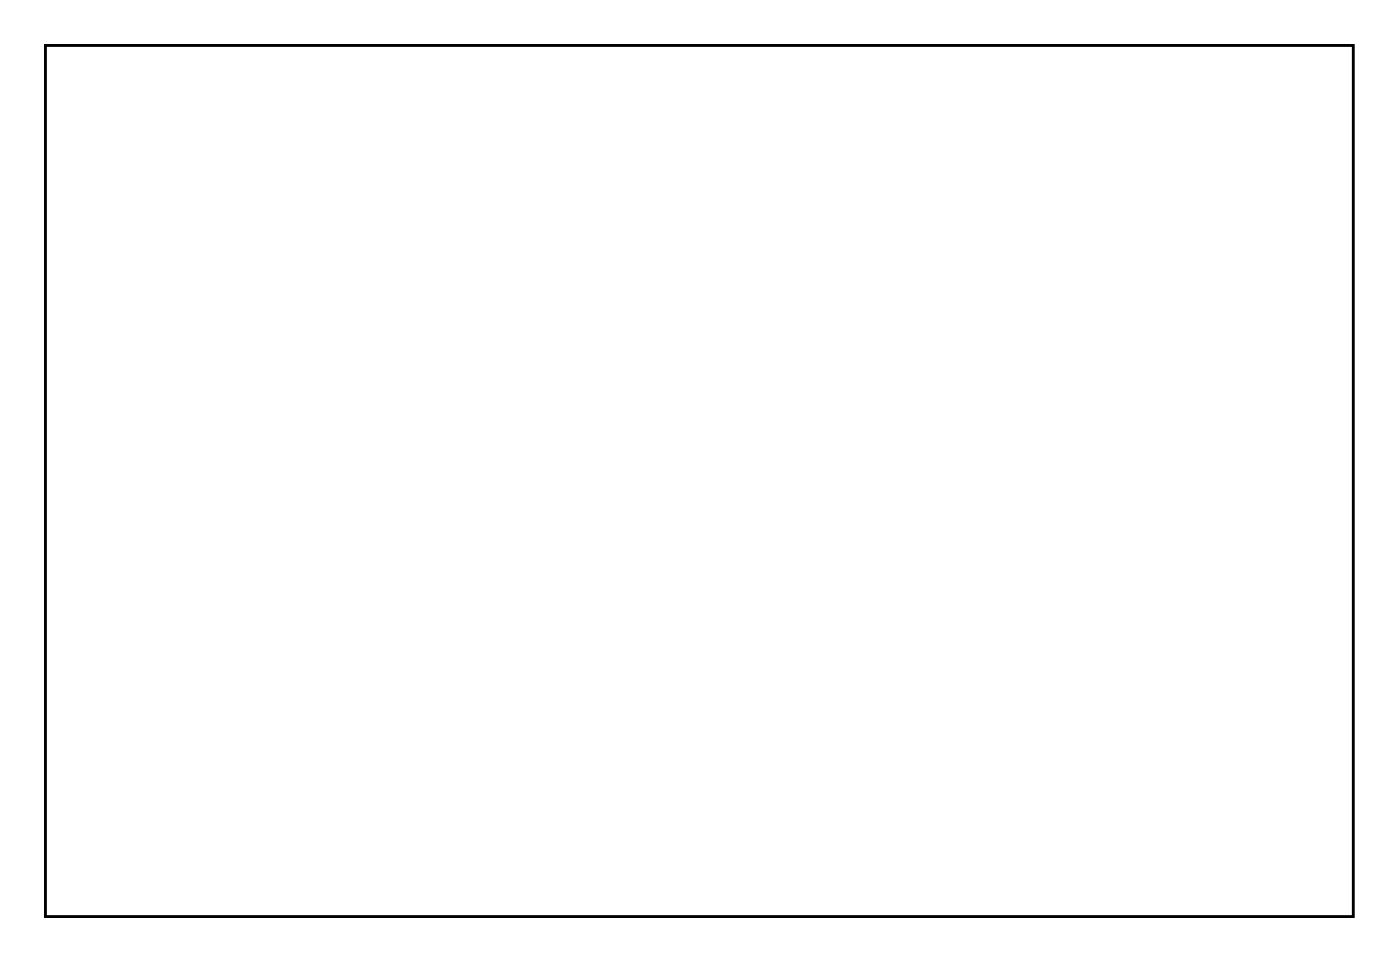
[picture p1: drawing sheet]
<svg xmlns="http://www.w3.org/2000/svg" width="112mm" height="77mm" viewBox="0 0 112 77" stroke-linecap="round" stroke-linejoin="round" font-family="sans-serif">
<path d="M3.6 3.6h104.8v69.8h-104.8z" fill="none" stroke="#000" stroke-width=".2"/>
<path d="M3.6 3.6v69.8h104.8v-69.8zM3.6 3.6h104.8v69.8h-104.8z" fill="#000"/>
<circle cx="92.3" cy="28.5" r=".35" fill="#fff"/>
<circle cx="92.3" cy="28.5" r=".35" fill="none" stroke="#fff" stroke-width=".55"/>
<circle cx="85.2" cy="30.3" r=".35" fill="#fff"/>
<circle cx="85.2" cy="30.3" r=".35" fill="none" stroke="#fff" stroke-width=".55"/>
<circle cx="47.3" cy="12" r=".35" fill="#fff"/>
<circle cx="47.3" cy="12" r=".35" fill="none" stroke="#fff" stroke-width=".55"/>
<circle cx="33.9" cy="26.1" r=".35" fill="#fff"/>
<circle cx="33.9" cy="26.1" r=".35" fill="none" stroke="#fff" stroke-width=".55"/>
<circle cx="25.9" cy="25.5" r=".35" fill="#fff"/>
<circle cx="25.9" cy="25.5" r=".35" fill="none" stroke="#fff" stroke-width=".55"/>
<circle cx="19.2" cy="24.2" r=".35" fill="#fff"/>
<circle cx="19.2" cy="24.2" r=".35" fill="none" stroke="#fff" stroke-width=".55"/>
<circle cx="37.5" cy="34.6" r=".35" fill="#fff"/>
<circle cx="37.5" cy="34.6" r=".35" fill="none" stroke="#fff" stroke-width=".55"/>
<circle cx="57" cy="33.4" r=".35" fill="#fff"/>
<circle cx="57" cy="33.4" r=".35" fill="none" stroke="#fff" stroke-width=".55"/>
<circle cx="29.6" cy="41.9" r=".35" fill="#fff"/>
<circle cx="29.6" cy="41.9" r=".35" fill="none" stroke="#fff" stroke-width=".55"/>
<circle cx="66.2" cy="27.9" r=".35" fill="#fff"/>
<circle cx="66.2" cy="27.9" r=".35" fill="none" stroke="#fff" stroke-width=".55"/>
<circle cx="79" cy="8.4" r=".35" fill="#fff"/>
<circle cx="79" cy="8.4" r=".35" fill="none" stroke="#fff" stroke-width=".55"/>
<circle cx="57.6" cy="40.7" r=".35" fill="#fff"/>
<circle cx="57.6" cy="40.7" r=".35" fill="none" stroke="#fff" stroke-width=".55"/>
<circle cx="25.9" cy="23" r=".35" fill="#fff"/>
<circle cx="25.9" cy="23" r=".35" fill="none" stroke="#fff" stroke-width=".55"/>
<circle cx="57" cy="52.3" r=".35" fill="#fff"/>
<circle cx="57" cy="52.3" r=".35" fill="none" stroke="#fff" stroke-width=".55"/>
<circle cx="55.8" cy="27.9" r=".35" fill="#fff"/>
<circle cx="55.8" cy="27.9" r=".35" fill="none" stroke="#fff" stroke-width=".55"/>
<circle cx="64.3" cy="27.9" r=".35" fill="#fff"/>
<circle cx="64.3" cy="27.9" r=".35" fill="none" stroke="#fff" stroke-width=".55"/>
<circle cx="32.6" cy="43.1" r=".35" fill="#fff"/>
<circle cx="32.6" cy="43.1" r=".35" fill="none" stroke="#fff" stroke-width=".55"/>
<circle cx="30.8" cy="39.5" r=".35" fill="#fff"/>
<circle cx="30.8" cy="39.5" r=".35" fill="none" stroke="#fff" stroke-width=".55"/>
<circle cx="20.4" cy="45.6" r=".35" fill="#fff"/>
<circle cx="20.4" cy="45.6" r=".35" fill="none" stroke="#fff" stroke-width=".55"/>
<circle cx="46.1" cy="9.6" r=".35" fill="#fff"/>
<circle cx="46.1" cy="9.6" r=".35" fill="none" stroke="#fff" stroke-width=".55"/>
<circle cx="50.3" cy="48" r=".35" fill="#fff"/>
<circle cx="50.3" cy="48" r=".35" fill="none" stroke="#fff" stroke-width=".55"/>
<circle cx="50.3" cy="53.5" r=".35" fill="#fff"/>
<circle cx="50.3" cy="53.5" r=".35" fill="none" stroke="#fff" stroke-width=".55"/>
<circle cx="58.2" cy="54.1" r=".35" fill="#fff"/>
<circle cx="58.2" cy="54.1" r=".35" fill="none" stroke="#fff" stroke-width=".55"/>
<circle cx="83.8" cy="13.9" r=".35" fill="#fff"/>
<circle cx="83.8" cy="13.9" r=".35" fill="none" stroke="#fff" stroke-width=".55"/>
<circle cx="59.5" cy="55.9" r=".35" fill="#fff"/>
<circle cx="59.5" cy="55.9" r=".35" fill="none" stroke="#fff" stroke-width=".55"/>
<circle cx="51.5" cy="55.9" r=".35" fill="#fff"/>
<circle cx="51.5" cy="55.9" r=".35" fill="none" stroke="#fff" stroke-width=".55"/>
<circle cx="52.1" cy="46.2" r=".35" fill="#fff"/>
<circle cx="52.1" cy="46.2" r=".35" fill="none" stroke="#fff" stroke-width=".55"/>
<circle cx="44.8" cy="43.7" r=".35" fill="#fff"/>
<circle cx="44.8" cy="43.7" r=".35" fill="none" stroke="#fff" stroke-width=".55"/>
<circle cx="50.9" cy="57.8" r=".35" fill="#fff"/>
<circle cx="50.9" cy="57.8" r=".35" fill="none" stroke="#fff" stroke-width=".55"/>
<circle cx="24.7" cy="43.7" r=".35" fill="#fff"/>
<circle cx="24.7" cy="43.7" r=".35" fill="none" stroke="#fff" stroke-width=".55"/>
<circle cx="19.8" cy="43.7" r=".35" fill="#fff"/>
<circle cx="19.8" cy="43.7" r=".35" fill="none" stroke="#fff" stroke-width=".55"/>
<circle cx="17.4" cy="54.1" r=".35" fill="#fff"/>
<circle cx="17.4" cy="54.1" r=".35" fill="none" stroke="#fff" stroke-width=".55"/>
<circle cx="30.8" cy="62.6" r=".35" fill="#fff"/>
<circle cx="30.8" cy="62.6" r=".35" fill="none" stroke="#fff" stroke-width=".55"/>
<circle cx="21.1" cy="9" r=".35" fill="#fff"/>
<circle cx="21.1" cy="9" r=".35" fill="none" stroke="#fff" stroke-width=".55"/>
<circle cx="91.8" cy="49.3" r=".7" fill="#fff"/>
<circle cx="91.8" cy="49.3" r=".7" fill="none" stroke="#fff" stroke-width=".76" stroke-linecap="butt"/>
<circle cx="15.9" cy="55.9" r=".7" fill="#fff"/>
<circle cx="15.9" cy="55.9" r=".7" fill="none" stroke="#fff" stroke-width=".76" stroke-linecap="butt"/>
<circle cx="89" cy="47.8" r=".7" fill="#fff"/>
<circle cx="89" cy="47.8" r=".7" fill="none" stroke="#fff" stroke-width=".76" stroke-linecap="butt"/>
<circle cx="15.9" cy="53.1" r=".7" fill="#fff"/>
<circle cx="15.9" cy="53.1" r=".7" fill="none" stroke="#fff" stroke-width=".76" stroke-linecap="butt"/>
<circle cx="30.8" cy="68.1" r=".71" fill="#fff"/>
<circle cx="30.8" cy="68.1" r=".71" fill="none" stroke="#fff" stroke-width=".69" stroke-linecap="butt"/>
<circle cx="71.5" cy="68.1" r=".71" fill="#fff"/>
<circle cx="71.5" cy="68.1" r=".71" fill="none" stroke="#fff" stroke-width=".69" stroke-linecap="butt"/>
<circle cx="28.3" cy="68.1" r=".71" fill="#fff"/>
<circle cx="28.3" cy="68.1" r=".71" fill="none" stroke="#fff" stroke-width=".69" stroke-linecap="butt"/>
<circle cx="25.7" cy="68.1" r=".71" fill="#fff"/>
<circle cx="25.7" cy="68.1" r=".71" fill="none" stroke="#fff" stroke-width=".69" stroke-linecap="butt"/>
<circle cx="23.2" cy="68.1" r=".71" fill="#fff"/>
<circle cx="23.2" cy="68.1" r=".71" fill="none" stroke="#fff" stroke-width=".69" stroke-linecap="butt"/>
<circle cx="20.7" cy="68.1" r=".71" fill="#fff"/>
<circle cx="20.7" cy="68.1" r=".71" fill="none" stroke="#fff" stroke-width=".69" stroke-linecap="butt"/>
<circle cx="13" cy="32.5" r=".71" fill="#fff"/>
<circle cx="13" cy="32.5" r=".71" fill="none" stroke="#fff" stroke-width=".69" stroke-linecap="butt"/>
<circle cx="18.1" cy="68.1" r=".71" fill="#fff"/>
<circle cx="18.1" cy="68.1" r=".71" fill="none" stroke="#fff" stroke-width=".69" stroke-linecap="butt"/>
<circle cx="15.6" cy="68.1" r=".71" fill="#fff"/>
<circle cx="15.6" cy="68.1" r=".71" fill="none" stroke="#fff" stroke-width=".69" stroke-linecap="butt"/>
<circle cx="70.4" cy="19.8" r=".71" fill="#fff"/>
<circle cx="70.4" cy="19.8" r=".71" fill="none" stroke="#fff" stroke-width=".69" stroke-linecap="butt"/>
<circle cx="56.2" cy="68.1" r=".71" fill="#fff"/>
<circle cx="56.2" cy="68.1" r=".71" fill="none" stroke="#fff" stroke-width=".69" stroke-linecap="butt"/>
<circle cx="53.7" cy="68.1" r=".71" fill="#fff"/>
<circle cx="53.7" cy="68.1" r=".71" fill="none" stroke="#fff" stroke-width=".69" stroke-linecap="butt"/>
<circle cx="51.1" cy="68.1" r=".71" fill="#fff"/>
<circle cx="51.1" cy="68.1" r=".71" fill="none" stroke="#fff" stroke-width=".69" stroke-linecap="butt"/>
<circle cx="48.6" cy="68.1" r=".71" fill="#fff"/>
<circle cx="48.6" cy="68.1" r=".71" fill="none" stroke="#fff" stroke-width=".69" stroke-linecap="butt"/>
<circle cx="13" cy="52.8" r=".71" fill="#fff"/>
<circle cx="13" cy="52.8" r=".71" fill="none" stroke="#fff" stroke-width=".69" stroke-linecap="butt"/>
<circle cx="46.1" cy="68.1" r=".71" fill="#fff"/>
<circle cx="46.1" cy="68.1" r=".71" fill="none" stroke="#fff" stroke-width=".69" stroke-linecap="butt"/>
<circle cx="43.5" cy="68.1" r=".71" fill="#fff"/>
<circle cx="43.5" cy="68.1" r=".71" fill="none" stroke="#fff" stroke-width=".69" stroke-linecap="butt"/>
<circle cx="41" cy="68.1" r=".71" fill="#fff"/>
<circle cx="41" cy="68.1" r=".71" fill="none" stroke="#fff" stroke-width=".69" stroke-linecap="butt"/>
<circle cx="38.4" cy="68.1" r=".71" fill="#fff"/>
<circle cx="38.4" cy="68.1" r=".71" fill="none" stroke="#fff" stroke-width=".69" stroke-linecap="butt"/>
<circle cx="51.1" cy="19.8" r=".71" fill="#fff"/>
<circle cx="51.1" cy="19.8" r=".71" fill="none" stroke="#fff" stroke-width=".69" stroke-linecap="butt"/>
<circle cx="13" cy="22.3" r=".71" fill="#fff"/>
<circle cx="13" cy="22.3" r=".71" fill="none" stroke="#fff" stroke-width=".69" stroke-linecap="butt"/>
<circle cx="13" cy="42.7" r=".71" fill="#fff"/>
<circle cx="13" cy="42.7" r=".71" fill="none" stroke="#fff" stroke-width=".69" stroke-linecap="butt"/>
<circle cx="13" cy="63" r=".71" fill="#fff"/>
<circle cx="13" cy="63" r=".71" fill="none" stroke="#fff" stroke-width=".69" stroke-linecap="butt"/>
<circle cx="80.6" cy="19.8" r=".71" fill="#fff"/>
<circle cx="80.6" cy="19.8" r=".71" fill="none" stroke="#fff" stroke-width=".69" stroke-linecap="butt"/>
<circle cx="61.3" cy="68.1" r=".71" fill="#fff"/>
<circle cx="61.3" cy="68.1" r=".71" fill="none" stroke="#fff" stroke-width=".69" stroke-linecap="butt"/>
<circle cx="61.3" cy="19.8" r=".71" fill="#fff"/>
<circle cx="61.3" cy="19.8" r=".71" fill="none" stroke="#fff" stroke-width=".69" stroke-linecap="butt"/>
<circle cx="13" cy="27.4" r=".71" fill="#fff"/>
<circle cx="13" cy="27.4" r=".71" fill="none" stroke="#fff" stroke-width=".69" stroke-linecap="butt"/>
<circle cx="13" cy="37.6" r=".71" fill="#fff"/>
<circle cx="13" cy="37.6" r=".71" fill="none" stroke="#fff" stroke-width=".69" stroke-linecap="butt"/>
<circle cx="13" cy="47.7" r=".71" fill="#fff"/>
<circle cx="13" cy="47.7" r=".71" fill="none" stroke="#fff" stroke-width=".69" stroke-linecap="butt"/>
<circle cx="20.7" cy="19.8" r=".71" fill="#fff"/>
<circle cx="20.7" cy="19.8" r=".71" fill="none" stroke="#fff" stroke-width=".69" stroke-linecap="butt"/>
<circle cx="13" cy="57.9" r=".71" fill="#fff"/>
<circle cx="13" cy="57.9" r=".71" fill="none" stroke="#fff" stroke-width=".69" stroke-linecap="butt"/>
<circle cx="23.2" cy="19.8" r=".71" fill="#fff"/>
<circle cx="23.2" cy="19.8" r=".71" fill="none" stroke="#fff" stroke-width=".69" stroke-linecap="butt"/>
<circle cx="25.7" cy="19.8" r=".71" fill="#fff"/>
<circle cx="25.7" cy="19.8" r=".71" fill="none" stroke="#fff" stroke-width=".69" stroke-linecap="butt"/>
<circle cx="28.3" cy="19.8" r=".71" fill="#fff"/>
<circle cx="28.3" cy="19.8" r=".71" fill="none" stroke="#fff" stroke-width=".69" stroke-linecap="butt"/>
<circle cx="30.8" cy="19.8" r=".71" fill="#fff"/>
<circle cx="30.8" cy="19.8" r=".71" fill="none" stroke="#fff" stroke-width=".69" stroke-linecap="butt"/>
<circle cx="33.4" cy="19.8" r=".71" fill="#fff"/>
<circle cx="33.4" cy="19.8" r=".71" fill="none" stroke="#fff" stroke-width=".69" stroke-linecap="butt"/>
<circle cx="35.9" cy="19.8" r=".71" fill="#fff"/>
<circle cx="35.9" cy="19.8" r=".71" fill="none" stroke="#fff" stroke-width=".69" stroke-linecap="butt"/>
<circle cx="38.4" cy="19.8" r=".71" fill="#fff"/>
<circle cx="38.4" cy="19.8" r=".71" fill="none" stroke="#fff" stroke-width=".69" stroke-linecap="butt"/>
<circle cx="85.7" cy="19.8" r=".71" fill="#fff"/>
<circle cx="85.7" cy="19.8" r=".71" fill="none" stroke="#fff" stroke-width=".69" stroke-linecap="butt"/>
<circle cx="75.5" cy="19.8" r=".71" fill="#fff"/>
<circle cx="75.5" cy="19.8" r=".71" fill="none" stroke="#fff" stroke-width=".69" stroke-linecap="butt"/>
<circle cx="65.4" cy="19.8" r=".71" fill="#fff"/>
<circle cx="65.4" cy="19.8" r=".71" fill="none" stroke="#fff" stroke-width=".69" stroke-linecap="butt"/>
<circle cx="76.5" cy="68.1" r=".71" fill="#fff"/>
<circle cx="76.5" cy="68.1" r=".71" fill="none" stroke="#fff" stroke-width=".69" stroke-linecap="butt"/>
<circle cx="66.4" cy="68.1" r=".71" fill="#fff"/>
<circle cx="66.4" cy="68.1" r=".71" fill="none" stroke="#fff" stroke-width=".69" stroke-linecap="butt"/>
<circle cx="46.1" cy="19.8" r=".71" fill="#fff"/>
<circle cx="46.1" cy="19.8" r=".71" fill="none" stroke="#fff" stroke-width=".69" stroke-linecap="butt"/>
<circle cx="56.2" cy="19.8" r=".71" fill="#fff"/>
<circle cx="56.2" cy="19.8" r=".71" fill="none" stroke="#fff" stroke-width=".69" stroke-linecap="butt"/>
<circle cx="13" cy="19.8" r=".71" fill="#fff"/>
<circle cx="13" cy="19.8" r=".71" fill="none" stroke="#fff" stroke-width=".69" stroke-linecap="butt"/>
<circle cx="13" cy="24.9" r=".71" fill="#fff"/>
<circle cx="13" cy="24.9" r=".71" fill="none" stroke="#fff" stroke-width=".69" stroke-linecap="butt"/>
<circle cx="13" cy="30" r=".71" fill="#fff"/>
<circle cx="13" cy="30" r=".71" fill="none" stroke="#fff" stroke-width=".69" stroke-linecap="butt"/>
<circle cx="13" cy="35" r=".71" fill="#fff"/>
<circle cx="13" cy="35" r=".71" fill="none" stroke="#fff" stroke-width=".69" stroke-linecap="butt"/>
<circle cx="13" cy="40.1" r=".71" fill="#fff"/>
<circle cx="13" cy="40.1" r=".71" fill="none" stroke="#fff" stroke-width=".69" stroke-linecap="butt"/>
<circle cx="13" cy="45.2" r=".71" fill="#fff"/>
<circle cx="13" cy="45.2" r=".71" fill="none" stroke="#fff" stroke-width=".69" stroke-linecap="butt"/>
<circle cx="13" cy="50.3" r=".71" fill="#fff"/>
<circle cx="13" cy="50.3" r=".71" fill="none" stroke="#fff" stroke-width=".69" stroke-linecap="butt"/>
<circle cx="13" cy="55.4" r=".71" fill="#fff"/>
<circle cx="13" cy="55.4" r=".71" fill="none" stroke="#fff" stroke-width=".69" stroke-linecap="butt"/>
<circle cx="13" cy="60.4" r=".71" fill="#fff"/>
<circle cx="13" cy="60.4" r=".71" fill="none" stroke="#fff" stroke-width=".69" stroke-linecap="butt"/>
<circle cx="88.2" cy="19.8" r=".71" fill="#fff"/>
<circle cx="88.2" cy="19.8" r=".71" fill="none" stroke="#fff" stroke-width=".69" stroke-linecap="butt"/>
<circle cx="83.1" cy="19.8" r=".71" fill="#fff"/>
<circle cx="83.1" cy="19.8" r=".71" fill="none" stroke="#fff" stroke-width=".69" stroke-linecap="butt"/>
<circle cx="78.1" cy="19.8" r=".71" fill="#fff"/>
<circle cx="78.1" cy="19.8" r=".71" fill="none" stroke="#fff" stroke-width=".69" stroke-linecap="butt"/>
<circle cx="73" cy="19.8" r=".71" fill="#fff"/>
<circle cx="73" cy="19.8" r=".71" fill="none" stroke="#fff" stroke-width=".69" stroke-linecap="butt"/>
<circle cx="67.9" cy="19.8" r=".71" fill="#fff"/>
<circle cx="67.9" cy="19.8" r=".71" fill="none" stroke="#fff" stroke-width=".69" stroke-linecap="butt"/>
<circle cx="79.1" cy="68.1" r=".71" fill="#fff"/>
<circle cx="79.1" cy="68.1" r=".71" fill="none" stroke="#fff" stroke-width=".69" stroke-linecap="butt"/>
<circle cx="74" cy="68.1" r=".71" fill="#fff"/>
<circle cx="74" cy="68.1" r=".71" fill="none" stroke="#fff" stroke-width=".69" stroke-linecap="butt"/>
<circle cx="68.9" cy="68.1" r=".71" fill="#fff"/>
<circle cx="68.9" cy="68.1" r=".71" fill="none" stroke="#fff" stroke-width=".69" stroke-linecap="butt"/>
<circle cx="63.8" cy="68.1" r=".71" fill="#fff"/>
<circle cx="63.8" cy="68.1" r=".71" fill="none" stroke="#fff" stroke-width=".69" stroke-linecap="butt"/>
<circle cx="43.5" cy="19.8" r=".71" fill="#fff"/>
<circle cx="43.5" cy="19.8" r=".71" fill="none" stroke="#fff" stroke-width=".69" stroke-linecap="butt"/>
<circle cx="48.6" cy="19.8" r=".71" fill="#fff"/>
<circle cx="48.6" cy="19.8" r=".71" fill="none" stroke="#fff" stroke-width=".69" stroke-linecap="butt"/>
<circle cx="53.7" cy="19.8" r=".71" fill="#fff"/>
<circle cx="53.7" cy="19.8" r=".71" fill="none" stroke="#fff" stroke-width=".69" stroke-linecap="butt"/>
<circle cx="58.8" cy="19.8" r=".71" fill="#fff"/>
<circle cx="58.8" cy="19.8" r=".71" fill="none" stroke="#fff" stroke-width=".69" stroke-linecap="butt"/>
<circle cx="10.5" cy="19.8" r=".71" fill="#fff"/>
<circle cx="10.5" cy="19.8" r=".71" fill="none" stroke="#fff" stroke-width=".69" stroke-linecap="butt"/>
<circle cx="10.5" cy="22.3" r=".71" fill="#fff"/>
<circle cx="10.5" cy="22.3" r=".71" fill="none" stroke="#fff" stroke-width=".69" stroke-linecap="butt"/>
<circle cx="10.5" cy="24.9" r=".71" fill="#fff"/>
<circle cx="10.5" cy="24.9" r=".71" fill="none" stroke="#fff" stroke-width=".69" stroke-linecap="butt"/>
<circle cx="10.5" cy="27.4" r=".71" fill="#fff"/>
<circle cx="10.5" cy="27.4" r=".71" fill="none" stroke="#fff" stroke-width=".69" stroke-linecap="butt"/>
<circle cx="10.5" cy="30" r=".71" fill="#fff"/>
<circle cx="10.5" cy="30" r=".71" fill="none" stroke="#fff" stroke-width=".69" stroke-linecap="butt"/>
<circle cx="10.5" cy="32.5" r=".71" fill="#fff"/>
<circle cx="10.5" cy="32.5" r=".71" fill="none" stroke="#fff" stroke-width=".69" stroke-linecap="butt"/>
<circle cx="10.5" cy="35" r=".71" fill="#fff"/>
<circle cx="10.5" cy="35" r=".71" fill="none" stroke="#fff" stroke-width=".69" stroke-linecap="butt"/>
<circle cx="10.5" cy="37.6" r=".71" fill="#fff"/>
<circle cx="10.5" cy="37.6" r=".71" fill="none" stroke="#fff" stroke-width=".69" stroke-linecap="butt"/>
<circle cx="10.5" cy="40.1" r=".71" fill="#fff"/>
<circle cx="10.5" cy="40.1" r=".71" fill="none" stroke="#fff" stroke-width=".69" stroke-linecap="butt"/>
<circle cx="10.5" cy="42.7" r=".71" fill="#fff"/>
<circle cx="10.5" cy="42.7" r=".71" fill="none" stroke="#fff" stroke-width=".69" stroke-linecap="butt"/>
<circle cx="10.5" cy="45.2" r=".71" fill="#fff"/>
<circle cx="10.5" cy="45.2" r=".71" fill="none" stroke="#fff" stroke-width=".69" stroke-linecap="butt"/>
<circle cx="10.5" cy="47.7" r=".71" fill="#fff"/>
<circle cx="10.5" cy="47.7" r=".71" fill="none" stroke="#fff" stroke-width=".69" stroke-linecap="butt"/>
<circle cx="10.5" cy="50.3" r=".71" fill="#fff"/>
<circle cx="10.5" cy="50.3" r=".71" fill="none" stroke="#fff" stroke-width=".69" stroke-linecap="butt"/>
<circle cx="10.5" cy="52.8" r=".71" fill="#fff"/>
<circle cx="10.5" cy="52.8" r=".71" fill="none" stroke="#fff" stroke-width=".69" stroke-linecap="butt"/>
<circle cx="10.5" cy="55.4" r=".71" fill="#fff"/>
<circle cx="10.5" cy="55.4" r=".71" fill="none" stroke="#fff" stroke-width=".69" stroke-linecap="butt"/>
<circle cx="10.5" cy="57.9" r=".71" fill="#fff"/>
<circle cx="10.5" cy="57.9" r=".71" fill="none" stroke="#fff" stroke-width=".69" stroke-linecap="butt"/>
<circle cx="10.5" cy="60.4" r=".71" fill="#fff"/>
<circle cx="10.5" cy="60.4" r=".71" fill="none" stroke="#fff" stroke-width=".69" stroke-linecap="butt"/>
<circle cx="10.5" cy="63" r=".71" fill="#fff"/>
<circle cx="10.5" cy="63" r=".71" fill="none" stroke="#fff" stroke-width=".69" stroke-linecap="butt"/>
<circle cx="33.4" cy="68.1" r=".71" fill="#fff"/>
<circle cx="33.4" cy="68.1" r=".71" fill="none" stroke="#fff" stroke-width=".69" stroke-linecap="butt"/>
<path d="M42.8 8.9h1.5v1.6h-1.5z" fill="#fff"/>
<path d="M42.8 8.9h1.5v1.6h-1.5z" fill="none" stroke="#fff" stroke-width=".76" stroke-linecap="butt"/>
<circle cx="43.5" cy="9.7" r=".79" fill="#fff"/>
<circle cx="43.5" cy="9.7" r=".79" fill="none" stroke="#fff" stroke-width=".76" stroke-linecap="butt"/>
<circle cx="41" cy="9.7" r=".79" fill="#fff"/>
<circle cx="41" cy="9.7" r=".79" fill="none" stroke="#fff" stroke-width=".76" stroke-linecap="butt"/>
<circle cx="38.5" cy="9.7" r=".79" fill="#fff"/>
<circle cx="38.5" cy="9.7" r=".79" fill="none" stroke="#fff" stroke-width=".76" stroke-linecap="butt"/>
<path d="M80.9 11h1.5v1.5h-1.5z" fill="#fff"/>
<path d="M80.9 11h1.5v1.5h-1.5z" fill="none" stroke="#fff" stroke-width=".76" stroke-linecap="butt"/>
<circle cx="81.6" cy="11.7" r=".79" fill="#fff"/>
<circle cx="81.6" cy="11.7" r=".79" fill="none" stroke="#fff" stroke-width=".76" stroke-linecap="butt"/>
<circle cx="84.2" cy="11.7" r=".79" fill="#fff"/>
<circle cx="84.2" cy="11.7" r=".79" fill="none" stroke="#fff" stroke-width=".76" stroke-linecap="butt"/>
<circle cx="86.7" cy="11.7" r=".79" fill="#fff"/>
<circle cx="86.7" cy="11.7" r=".79" fill="none" stroke="#fff" stroke-width=".76" stroke-linecap="butt"/>
<circle cx="102.7" cy="12.5" r=".75" fill="#fff"/>
<circle cx="102.7" cy="12.5" r=".75" fill="none" stroke="#fff" stroke-width=".74" stroke-linecap="butt"/>
<circle cx="92.6" cy="12.5" r=".75" fill="#fff"/>
<circle cx="92.6" cy="12.5" r=".75" fill="none" stroke="#fff" stroke-width=".74" stroke-linecap="butt"/>
<circle cx="24.2" cy="12.8" r=".75" fill="#fff"/>
<circle cx="24.2" cy="12.8" r=".75" fill="none" stroke="#fff" stroke-width=".74" stroke-linecap="butt"/>
<circle cx="14.1" cy="12.8" r=".75" fill="#fff"/>
<circle cx="14.1" cy="12.8" r=".75" fill="none" stroke="#fff" stroke-width=".74" stroke-linecap="butt"/>
<circle cx="78.9" cy="17.1" r=".7" fill="#fff"/>
<circle cx="78.9" cy="17.1" r=".7" fill="none" stroke="#fff" stroke-width=".76" stroke-linecap="butt"/>
<circle cx="89" cy="17.1" r=".7" fill="#fff"/>
<circle cx="89" cy="17.1" r=".7" fill="none" stroke="#fff" stroke-width=".76" stroke-linecap="butt"/>
<circle cx="47.9" cy="15.8" r=".7" fill="#fff"/>
<circle cx="47.9" cy="15.8" r=".7" fill="none" stroke="#fff" stroke-width=".76" stroke-linecap="butt"/>
<circle cx="37.7" cy="15.8" r=".7" fill="#fff"/>
<circle cx="37.7" cy="15.8" r=".7" fill="none" stroke="#fff" stroke-width=".76" stroke-linecap="butt"/>
<circle cx="93.1" cy="8.2" r=".74" fill="#fff"/>
<circle cx="93.1" cy="8.2" r=".74" fill="none" stroke="#fff" stroke-width=".76" stroke-linecap="butt"/>
<circle cx="95.6" cy="8.2" r=".74" fill="#fff"/>
<circle cx="95.6" cy="8.2" r=".74" fill="none" stroke="#fff" stroke-width=".76" stroke-linecap="butt"/>
<circle cx="28.6" cy="8.4" r=".74" fill="#fff"/>
<circle cx="28.6" cy="8.4" r=".74" fill="none" stroke="#fff" stroke-width=".76" stroke-linecap="butt"/>
<circle cx="31.1" cy="8.4" r=".74" fill="#fff"/>
<circle cx="31.1" cy="8.4" r=".74" fill="none" stroke="#fff" stroke-width=".76" stroke-linecap="butt"/>
<circle cx="93.8" cy="57.2" r=".74" fill="#fff"/>
<circle cx="93.8" cy="57.2" r=".74" fill="none" stroke="#fff" stroke-width=".76" stroke-linecap="butt"/>
<circle cx="91.3" cy="57.2" r=".74" fill="#fff"/>
<circle cx="91.3" cy="57.2" r=".74" fill="none" stroke="#fff" stroke-width=".76" stroke-linecap="butt"/>
<circle cx="88.8" cy="57.2" r=".74" fill="#fff"/>
<circle cx="88.8" cy="57.2" r=".74" fill="none" stroke="#fff" stroke-width=".76" stroke-linecap="butt"/>
<circle cx="86.2" cy="57.2" r=".74" fill="#fff"/>
<circle cx="86.2" cy="57.2" r=".74" fill="none" stroke="#fff" stroke-width=".76" stroke-linecap="butt"/>
<circle cx="83.7" cy="57.2" r=".74" fill="#fff"/>
<circle cx="83.7" cy="57.2" r=".74" fill="none" stroke="#fff" stroke-width=".76" stroke-linecap="butt"/>
<circle cx="81.1" cy="57.2" r=".74" fill="#fff"/>
<circle cx="81.1" cy="57.2" r=".74" fill="none" stroke="#fff" stroke-width=".76" stroke-linecap="butt"/>
<circle cx="78.6" cy="57.2" r=".74" fill="#fff"/>
<circle cx="78.6" cy="57.2" r=".74" fill="none" stroke="#fff" stroke-width=".76" stroke-linecap="butt"/>
<circle cx="76.1" cy="57.2" r=".74" fill="#fff"/>
<circle cx="76.1" cy="57.2" r=".74" fill="none" stroke="#fff" stroke-width=".76" stroke-linecap="butt"/>
<circle cx="93.8" cy="44.5" r=".74" fill="#fff"/>
<circle cx="93.8" cy="44.5" r=".74" fill="none" stroke="#fff" stroke-width=".76" stroke-linecap="butt"/>
<circle cx="91.3" cy="44.5" r=".74" fill="#fff"/>
<circle cx="91.3" cy="44.5" r=".74" fill="none" stroke="#fff" stroke-width=".76" stroke-linecap="butt"/>
<circle cx="88.8" cy="44.5" r=".74" fill="#fff"/>
<circle cx="88.8" cy="44.5" r=".74" fill="none" stroke="#fff" stroke-width=".76" stroke-linecap="butt"/>
<circle cx="86.2" cy="44.5" r=".74" fill="#fff"/>
<circle cx="86.2" cy="44.5" r=".74" fill="none" stroke="#fff" stroke-width=".76" stroke-linecap="butt"/>
<circle cx="83.7" cy="44.5" r=".74" fill="#fff"/>
<circle cx="83.7" cy="44.5" r=".74" fill="none" stroke="#fff" stroke-width=".76" stroke-linecap="butt"/>
<circle cx="81.1" cy="44.5" r=".74" fill="#fff"/>
<circle cx="81.1" cy="44.5" r=".74" fill="none" stroke="#fff" stroke-width=".76" stroke-linecap="butt"/>
<circle cx="78.6" cy="44.5" r=".74" fill="#fff"/>
<circle cx="78.6" cy="44.5" r=".74" fill="none" stroke="#fff" stroke-width=".76" stroke-linecap="butt"/>
<circle cx="76.1" cy="44.5" r=".74" fill="#fff"/>
<circle cx="76.1" cy="44.5" r=".74" fill="none" stroke="#fff" stroke-width=".76" stroke-linecap="butt"/>
<circle cx="73.5" cy="36.9" r=".74" fill="#fff"/>
<circle cx="73.5" cy="36.9" r=".74" fill="none" stroke="#fff" stroke-width=".76" stroke-linecap="butt"/>
<circle cx="71" cy="36.9" r=".74" fill="#fff"/>
<circle cx="71" cy="36.9" r=".74" fill="none" stroke="#fff" stroke-width=".76" stroke-linecap="butt"/>
<circle cx="68.4" cy="36.9" r=".74" fill="#fff"/>
<circle cx="68.4" cy="36.9" r=".74" fill="none" stroke="#fff" stroke-width=".76" stroke-linecap="butt"/>
<circle cx="65.9" cy="36.9" r=".74" fill="#fff"/>
<circle cx="65.9" cy="36.9" r=".74" fill="none" stroke="#fff" stroke-width=".76" stroke-linecap="butt"/>
<circle cx="63.4" cy="36.9" r=".74" fill="#fff"/>
<circle cx="63.4" cy="36.9" r=".74" fill="none" stroke="#fff" stroke-width=".76" stroke-linecap="butt"/>
<circle cx="60.8" cy="36.9" r=".74" fill="#fff"/>
<circle cx="60.8" cy="36.9" r=".74" fill="none" stroke="#fff" stroke-width=".76" stroke-linecap="butt"/>
<circle cx="58.3" cy="36.9" r=".74" fill="#fff"/>
<circle cx="58.3" cy="36.9" r=".74" fill="none" stroke="#fff" stroke-width=".76" stroke-linecap="butt"/>
<circle cx="55.7" cy="36.9" r=".74" fill="#fff"/>
<circle cx="55.7" cy="36.9" r=".74" fill="none" stroke="#fff" stroke-width=".76" stroke-linecap="butt"/>
<circle cx="73.5" cy="24.2" r=".74" fill="#fff"/>
<circle cx="73.5" cy="24.2" r=".74" fill="none" stroke="#fff" stroke-width=".76" stroke-linecap="butt"/>
<circle cx="71" cy="24.2" r=".74" fill="#fff"/>
<circle cx="71" cy="24.2" r=".74" fill="none" stroke="#fff" stroke-width=".76" stroke-linecap="butt"/>
<circle cx="68.4" cy="24.2" r=".74" fill="#fff"/>
<circle cx="68.4" cy="24.2" r=".74" fill="none" stroke="#fff" stroke-width=".76" stroke-linecap="butt"/>
<circle cx="65.9" cy="24.2" r=".74" fill="#fff"/>
<circle cx="65.9" cy="24.2" r=".74" fill="none" stroke="#fff" stroke-width=".76" stroke-linecap="butt"/>
<circle cx="63.4" cy="24.2" r=".74" fill="#fff"/>
<circle cx="63.4" cy="24.2" r=".74" fill="none" stroke="#fff" stroke-width=".76" stroke-linecap="butt"/>
<circle cx="60.8" cy="24.2" r=".74" fill="#fff"/>
<circle cx="60.8" cy="24.2" r=".74" fill="none" stroke="#fff" stroke-width=".76" stroke-linecap="butt"/>
<circle cx="58.3" cy="24.2" r=".74" fill="#fff"/>
<circle cx="58.3" cy="24.2" r=".74" fill="none" stroke="#fff" stroke-width=".76" stroke-linecap="butt"/>
<circle cx="55.7" cy="24.2" r=".74" fill="#fff"/>
<circle cx="55.7" cy="24.2" r=".74" fill="none" stroke="#fff" stroke-width=".76" stroke-linecap="butt"/>
<circle cx="93.8" cy="36.9" r=".74" fill="#fff"/>
<circle cx="93.8" cy="36.9" r=".74" fill="none" stroke="#fff" stroke-width=".76" stroke-linecap="butt"/>
<circle cx="91.3" cy="36.9" r=".74" fill="#fff"/>
<circle cx="91.3" cy="36.9" r=".74" fill="none" stroke="#fff" stroke-width=".76" stroke-linecap="butt"/>
<circle cx="88.8" cy="36.9" r=".74" fill="#fff"/>
<circle cx="88.8" cy="36.9" r=".74" fill="none" stroke="#fff" stroke-width=".76" stroke-linecap="butt"/>
<circle cx="86.2" cy="36.9" r=".74" fill="#fff"/>
<circle cx="86.2" cy="36.9" r=".74" fill="none" stroke="#fff" stroke-width=".76" stroke-linecap="butt"/>
<circle cx="83.7" cy="36.9" r=".74" fill="#fff"/>
<circle cx="83.7" cy="36.9" r=".74" fill="none" stroke="#fff" stroke-width=".76" stroke-linecap="butt"/>
<circle cx="81.1" cy="36.9" r=".74" fill="#fff"/>
<circle cx="81.1" cy="36.9" r=".74" fill="none" stroke="#fff" stroke-width=".76" stroke-linecap="butt"/>
<circle cx="78.6" cy="36.9" r=".74" fill="#fff"/>
<circle cx="78.6" cy="36.9" r=".74" fill="none" stroke="#fff" stroke-width=".76" stroke-linecap="butt"/>
<circle cx="76.1" cy="36.9" r=".74" fill="#fff"/>
<circle cx="76.1" cy="36.9" r=".74" fill="none" stroke="#fff" stroke-width=".76" stroke-linecap="butt"/>
<circle cx="93.8" cy="24.2" r=".74" fill="#fff"/>
<circle cx="93.8" cy="24.2" r=".74" fill="none" stroke="#fff" stroke-width=".76" stroke-linecap="butt"/>
<circle cx="91.3" cy="24.2" r=".74" fill="#fff"/>
<circle cx="91.3" cy="24.2" r=".74" fill="none" stroke="#fff" stroke-width=".76" stroke-linecap="butt"/>
<circle cx="88.8" cy="24.2" r=".74" fill="#fff"/>
<circle cx="88.8" cy="24.2" r=".74" fill="none" stroke="#fff" stroke-width=".76" stroke-linecap="butt"/>
<circle cx="86.2" cy="24.2" r=".74" fill="#fff"/>
<circle cx="86.2" cy="24.2" r=".74" fill="none" stroke="#fff" stroke-width=".76" stroke-linecap="butt"/>
<circle cx="83.7" cy="24.2" r=".74" fill="#fff"/>
<circle cx="83.7" cy="24.2" r=".74" fill="none" stroke="#fff" stroke-width=".76" stroke-linecap="butt"/>
<circle cx="81.1" cy="24.2" r=".74" fill="#fff"/>
<circle cx="81.1" cy="24.2" r=".74" fill="none" stroke="#fff" stroke-width=".76" stroke-linecap="butt"/>
<circle cx="78.6" cy="24.2" r=".74" fill="#fff"/>
<circle cx="78.6" cy="24.2" r=".74" fill="none" stroke="#fff" stroke-width=".76" stroke-linecap="butt"/>
<circle cx="76.1" cy="24.2" r=".74" fill="#fff"/>
<circle cx="76.1" cy="24.2" r=".74" fill="none" stroke="#fff" stroke-width=".76" stroke-linecap="butt"/>
<circle cx="45.6" cy="47.6" r=".74" fill="#fff"/>
<circle cx="45.6" cy="47.6" r=".74" fill="none" stroke="#fff" stroke-width=".76" stroke-linecap="butt"/>
<circle cx="43" cy="47.6" r=".74" fill="#fff"/>
<circle cx="43" cy="47.6" r=".74" fill="none" stroke="#fff" stroke-width=".76" stroke-linecap="butt"/>
<circle cx="40.5" cy="47.6" r=".74" fill="#fff"/>
<circle cx="40.5" cy="47.6" r=".74" fill="none" stroke="#fff" stroke-width=".76" stroke-linecap="butt"/>
<circle cx="38" cy="47.6" r=".74" fill="#fff"/>
<circle cx="38" cy="47.6" r=".74" fill="none" stroke="#fff" stroke-width=".76" stroke-linecap="butt"/>
<circle cx="35.4" cy="47.6" r=".74" fill="#fff"/>
<circle cx="35.4" cy="47.6" r=".74" fill="none" stroke="#fff" stroke-width=".76" stroke-linecap="butt"/>
<circle cx="32.9" cy="47.6" r=".74" fill="#fff"/>
<circle cx="32.9" cy="47.6" r=".74" fill="none" stroke="#fff" stroke-width=".76" stroke-linecap="butt"/>
<circle cx="30.3" cy="47.6" r=".74" fill="#fff"/>
<circle cx="30.3" cy="47.6" r=".74" fill="none" stroke="#fff" stroke-width=".76" stroke-linecap="butt"/>
<circle cx="27.8" cy="47.6" r=".74" fill="#fff"/>
<circle cx="27.8" cy="47.6" r=".74" fill="none" stroke="#fff" stroke-width=".76" stroke-linecap="butt"/>
<circle cx="45.6" cy="60.3" r=".74" fill="#fff"/>
<circle cx="45.6" cy="60.3" r=".74" fill="none" stroke="#fff" stroke-width=".76" stroke-linecap="butt"/>
<circle cx="43" cy="60.3" r=".74" fill="#fff"/>
<circle cx="43" cy="60.3" r=".74" fill="none" stroke="#fff" stroke-width=".76" stroke-linecap="butt"/>
<circle cx="40.5" cy="60.3" r=".74" fill="#fff"/>
<circle cx="40.5" cy="60.3" r=".74" fill="none" stroke="#fff" stroke-width=".76" stroke-linecap="butt"/>
<circle cx="38" cy="60.3" r=".74" fill="#fff"/>
<circle cx="38" cy="60.3" r=".74" fill="none" stroke="#fff" stroke-width=".76" stroke-linecap="butt"/>
<circle cx="35.4" cy="60.3" r=".74" fill="#fff"/>
<circle cx="35.4" cy="60.3" r=".74" fill="none" stroke="#fff" stroke-width=".76" stroke-linecap="butt"/>
<circle cx="32.9" cy="60.3" r=".74" fill="#fff"/>
<circle cx="32.9" cy="60.3" r=".74" fill="none" stroke="#fff" stroke-width=".76" stroke-linecap="butt"/>
<circle cx="30.3" cy="60.3" r=".74" fill="#fff"/>
<circle cx="30.3" cy="60.3" r=".74" fill="none" stroke="#fff" stroke-width=".76" stroke-linecap="butt"/>
<circle cx="27.8" cy="60.3" r=".74" fill="#fff"/>
<circle cx="27.8" cy="60.3" r=".74" fill="none" stroke="#fff" stroke-width=".76" stroke-linecap="butt"/>
<circle cx="53.2" cy="24.2" r=".74" fill="#fff"/>
<circle cx="53.2" cy="24.2" r=".74" fill="none" stroke="#fff" stroke-width=".76" stroke-linecap="butt"/>
<circle cx="50.7" cy="24.2" r=".74" fill="#fff"/>
<circle cx="50.7" cy="24.2" r=".74" fill="none" stroke="#fff" stroke-width=".76" stroke-linecap="butt"/>
<circle cx="48.1" cy="24.2" r=".74" fill="#fff"/>
<circle cx="48.1" cy="24.2" r=".74" fill="none" stroke="#fff" stroke-width=".76" stroke-linecap="butt"/>
<circle cx="45.6" cy="24.2" r=".74" fill="#fff"/>
<circle cx="45.6" cy="24.2" r=".74" fill="none" stroke="#fff" stroke-width=".76" stroke-linecap="butt"/>
<circle cx="43" cy="24.2" r=".74" fill="#fff"/>
<circle cx="43" cy="24.2" r=".74" fill="none" stroke="#fff" stroke-width=".76" stroke-linecap="butt"/>
<circle cx="40.5" cy="24.2" r=".74" fill="#fff"/>
<circle cx="40.5" cy="24.2" r=".74" fill="none" stroke="#fff" stroke-width=".76" stroke-linecap="butt"/>
<circle cx="38" cy="24.2" r=".74" fill="#fff"/>
<circle cx="38" cy="24.2" r=".74" fill="none" stroke="#fff" stroke-width=".76" stroke-linecap="butt"/>
<circle cx="35.4" cy="24.2" r=".74" fill="#fff"/>
<circle cx="35.4" cy="24.2" r=".74" fill="none" stroke="#fff" stroke-width=".76" stroke-linecap="butt"/>
<circle cx="53.2" cy="36.9" r=".74" fill="#fff"/>
<circle cx="53.2" cy="36.9" r=".74" fill="none" stroke="#fff" stroke-width=".76" stroke-linecap="butt"/>
<circle cx="50.7" cy="36.9" r=".74" fill="#fff"/>
<circle cx="50.7" cy="36.9" r=".74" fill="none" stroke="#fff" stroke-width=".76" stroke-linecap="butt"/>
<circle cx="48.1" cy="36.9" r=".74" fill="#fff"/>
<circle cx="48.1" cy="36.9" r=".74" fill="none" stroke="#fff" stroke-width=".76" stroke-linecap="butt"/>
<circle cx="45.6" cy="36.9" r=".74" fill="#fff"/>
<circle cx="45.6" cy="36.9" r=".74" fill="none" stroke="#fff" stroke-width=".76" stroke-linecap="butt"/>
<circle cx="43" cy="36.9" r=".74" fill="#fff"/>
<circle cx="43" cy="36.9" r=".74" fill="none" stroke="#fff" stroke-width=".76" stroke-linecap="butt"/>
<circle cx="40.5" cy="36.9" r=".74" fill="#fff"/>
<circle cx="40.5" cy="36.9" r=".74" fill="none" stroke="#fff" stroke-width=".76" stroke-linecap="butt"/>
<circle cx="38" cy="36.9" r=".74" fill="#fff"/>
<circle cx="38" cy="36.9" r=".74" fill="none" stroke="#fff" stroke-width=".76" stroke-linecap="butt"/>
<circle cx="35.4" cy="36.9" r=".74" fill="#fff"/>
<circle cx="35.4" cy="36.9" r=".74" fill="none" stroke="#fff" stroke-width=".76" stroke-linecap="butt"/>
<circle cx="22.7" cy="64.1" r=".74" fill="#fff"/>
<circle cx="22.7" cy="64.1" r=".74" fill="none" stroke="#fff" stroke-width=".76" stroke-linecap="butt"/>
<circle cx="20.9" cy="62.3" r=".74" fill="#fff"/>
<circle cx="20.9" cy="62.3" r=".74" fill="none" stroke="#fff" stroke-width=".76" stroke-linecap="butt"/>
<circle cx="19.1" cy="60.5" r=".74" fill="#fff"/>
<circle cx="19.1" cy="60.5" r=".74" fill="none" stroke="#fff" stroke-width=".76" stroke-linecap="butt"/>
<circle cx="17.3" cy="58.7" r=".74" fill="#fff"/>
<circle cx="17.3" cy="58.7" r=".74" fill="none" stroke="#fff" stroke-width=".76" stroke-linecap="butt"/>
<circle cx="49.9" cy="61.3" r=".74" fill="#fff"/>
<circle cx="49.9" cy="61.3" r=".74" fill="none" stroke="#fff" stroke-width=".76" stroke-linecap="butt"/>
<circle cx="49.9" cy="63.8" r=".74" fill="#fff"/>
<circle cx="49.9" cy="63.8" r=".74" fill="none" stroke="#fff" stroke-width=".76" stroke-linecap="butt"/>
<circle cx="52.4" cy="61.3" r=".74" fill="#fff"/>
<circle cx="52.4" cy="61.3" r=".74" fill="none" stroke="#fff" stroke-width=".76" stroke-linecap="butt"/>
<circle cx="52.4" cy="63.8" r=".74" fill="#fff"/>
<circle cx="52.4" cy="63.8" r=".74" fill="none" stroke="#fff" stroke-width=".76" stroke-linecap="butt"/>
<circle cx="55" cy="61.3" r=".74" fill="#fff"/>
<circle cx="55" cy="61.3" r=".74" fill="none" stroke="#fff" stroke-width=".76" stroke-linecap="butt"/>
<circle cx="55" cy="63.8" r=".74" fill="#fff"/>
<circle cx="55" cy="63.8" r=".74" fill="none" stroke="#fff" stroke-width=".76" stroke-linecap="butt"/>
<circle cx="57.5" cy="61.3" r=".74" fill="#fff"/>
<circle cx="57.5" cy="61.3" r=".74" fill="none" stroke="#fff" stroke-width=".76" stroke-linecap="butt"/>
<circle cx="57.5" cy="63.8" r=".74" fill="#fff"/>
<circle cx="57.5" cy="63.8" r=".74" fill="none" stroke="#fff" stroke-width=".76" stroke-linecap="butt"/>
<circle cx="60.1" cy="61.3" r=".74" fill="#fff"/>
<circle cx="60.1" cy="61.3" r=".74" fill="none" stroke="#fff" stroke-width=".76" stroke-linecap="butt"/>
<circle cx="60.1" cy="63.8" r=".74" fill="#fff"/>
<circle cx="60.1" cy="63.8" r=".74" fill="none" stroke="#fff" stroke-width=".76" stroke-linecap="butt"/>
<path d="M64.7 7.2h1.4v1.5h-1.4z" fill="#fff"/>
<path d="M64.7 7.2h1.4v1.5h-1.4z" fill="none" stroke="#fff" stroke-width=".76" stroke-linecap="butt"/>
<circle cx="65.4" cy="7.9" r=".74" fill="#fff"/>
<circle cx="65.4" cy="7.9" r=".74" fill="none" stroke="#fff" stroke-width=".76" stroke-linecap="butt"/>
<circle cx="65.4" cy="10.5" r=".74" fill="#fff"/>
<circle cx="65.4" cy="10.5" r=".74" fill="none" stroke="#fff" stroke-width=".76" stroke-linecap="butt"/>
<circle cx="65.4" cy="13" r=".74" fill="#fff"/>
<circle cx="65.4" cy="13" r=".74" fill="none" stroke="#fff" stroke-width=".76" stroke-linecap="butt"/>
<path d="M50.4 7.2h1.5v1.5h-1.5z" fill="#fff"/>
<path d="M50.4 7.2h1.5v1.5h-1.5z" fill="none" stroke="#fff" stroke-width=".76" stroke-linecap="butt"/>
<circle cx="51.2" cy="7.9" r=".74" fill="#fff"/>
<circle cx="51.2" cy="7.9" r=".74" fill="none" stroke="#fff" stroke-width=".76" stroke-linecap="butt"/>
<circle cx="51.2" cy="10.5" r=".74" fill="#fff"/>
<circle cx="51.2" cy="10.5" r=".74" fill="none" stroke="#fff" stroke-width=".76" stroke-linecap="butt"/>
<circle cx="51.2" cy="13" r=".74" fill="#fff"/>
<circle cx="51.2" cy="13" r=".74" fill="none" stroke="#fff" stroke-width=".76" stroke-linecap="butt"/>
<path d="M74.8 7.2h1.5v1.5h-1.5z" fill="#fff"/>
<path d="M74.8 7.2h1.5v1.5h-1.5z" fill="none" stroke="#fff" stroke-width=".76" stroke-linecap="butt"/>
<circle cx="75.6" cy="7.9" r=".74" fill="#fff"/>
<circle cx="75.6" cy="7.9" r=".74" fill="none" stroke="#fff" stroke-width=".76" stroke-linecap="butt"/>
<circle cx="75.6" cy="10.5" r=".74" fill="#fff"/>
<circle cx="75.6" cy="10.5" r=".74" fill="none" stroke="#fff" stroke-width=".76" stroke-linecap="butt"/>
<circle cx="75.6" cy="13" r=".74" fill="#fff"/>
<circle cx="75.6" cy="13" r=".74" fill="none" stroke="#fff" stroke-width=".76" stroke-linecap="butt"/>
<path d="M60.6 7.2h1.5v1.5h-1.5z" fill="#fff"/>
<path d="M60.6 7.2h1.5v1.5h-1.5z" fill="none" stroke="#fff" stroke-width=".76" stroke-linecap="butt"/>
<circle cx="61.3" cy="7.9" r=".74" fill="#fff"/>
<circle cx="61.3" cy="7.9" r=".74" fill="none" stroke="#fff" stroke-width=".76" stroke-linecap="butt"/>
<circle cx="61.3" cy="10.5" r=".74" fill="#fff"/>
<circle cx="61.3" cy="10.5" r=".74" fill="none" stroke="#fff" stroke-width=".76" stroke-linecap="butt"/>
<circle cx="61.3" cy="13" r=".74" fill="#fff"/>
<circle cx="61.3" cy="13" r=".74" fill="none" stroke="#fff" stroke-width=".76" stroke-linecap="butt"/>
<path d="M72.3 7.2h1.4v1.5h-1.4z" fill="#fff"/>
<path d="M72.3 7.2h1.4v1.5h-1.4z" fill="none" stroke="#fff" stroke-width=".76" stroke-linecap="butt"/>
<circle cx="73" cy="7.9" r=".74" fill="#fff"/>
<circle cx="73" cy="7.9" r=".74" fill="none" stroke="#fff" stroke-width=".76" stroke-linecap="butt"/>
<circle cx="73" cy="10.5" r=".74" fill="#fff"/>
<circle cx="73" cy="10.5" r=".74" fill="none" stroke="#fff" stroke-width=".76" stroke-linecap="butt"/>
<circle cx="73" cy="13" r=".74" fill="#fff"/>
<circle cx="73" cy="13" r=".74" fill="none" stroke="#fff" stroke-width=".76" stroke-linecap="butt"/>
<path d="M58.1 7.2h1.4v1.5h-1.4z" fill="#fff"/>
<path d="M58.1 7.2h1.4v1.5h-1.4z" fill="none" stroke="#fff" stroke-width=".76" stroke-linecap="butt"/>
<circle cx="58.8" cy="7.9" r=".74" fill="#fff"/>
<circle cx="58.8" cy="7.9" r=".74" fill="none" stroke="#fff" stroke-width=".76" stroke-linecap="butt"/>
<circle cx="58.8" cy="10.5" r=".74" fill="#fff"/>
<circle cx="58.8" cy="10.5" r=".74" fill="none" stroke="#fff" stroke-width=".76" stroke-linecap="butt"/>
<circle cx="58.8" cy="13" r=".74" fill="#fff"/>
<circle cx="58.8" cy="13" r=".74" fill="none" stroke="#fff" stroke-width=".76" stroke-linecap="butt"/>
<path d="M69.7 7.2h1.5v1.5h-1.5z" fill="#fff"/>
<path d="M69.7 7.2h1.5v1.5h-1.5z" fill="none" stroke="#fff" stroke-width=".76" stroke-linecap="butt"/>
<circle cx="70.5" cy="7.9" r=".74" fill="#fff"/>
<circle cx="70.5" cy="7.9" r=".74" fill="none" stroke="#fff" stroke-width=".76" stroke-linecap="butt"/>
<circle cx="70.5" cy="10.5" r=".74" fill="#fff"/>
<circle cx="70.5" cy="10.5" r=".74" fill="none" stroke="#fff" stroke-width=".76" stroke-linecap="butt"/>
<circle cx="70.5" cy="13" r=".74" fill="#fff"/>
<circle cx="70.5" cy="13" r=".74" fill="none" stroke="#fff" stroke-width=".76" stroke-linecap="butt"/>
<path d="M55.5 7.2h1.5v1.5h-1.5z" fill="#fff"/>
<path d="M55.5 7.2h1.5v1.5h-1.5z" fill="none" stroke="#fff" stroke-width=".76" stroke-linecap="butt"/>
<circle cx="56.2" cy="7.9" r=".74" fill="#fff"/>
<circle cx="56.2" cy="7.9" r=".74" fill="none" stroke="#fff" stroke-width=".76" stroke-linecap="butt"/>
<circle cx="56.2" cy="10.5" r=".74" fill="#fff"/>
<circle cx="56.2" cy="10.5" r=".74" fill="none" stroke="#fff" stroke-width=".76" stroke-linecap="butt"/>
<circle cx="56.2" cy="13" r=".74" fill="#fff"/>
<circle cx="56.2" cy="13" r=".74" fill="none" stroke="#fff" stroke-width=".76" stroke-linecap="butt"/>
<path d="M67.2 7.2h1.5v1.5h-1.5z" fill="#fff"/>
<path d="M67.2 7.2h1.5v1.5h-1.5z" fill="none" stroke="#fff" stroke-width=".76" stroke-linecap="butt"/>
<circle cx="67.9" cy="7.9" r=".74" fill="#fff"/>
<circle cx="67.9" cy="7.9" r=".74" fill="none" stroke="#fff" stroke-width=".76" stroke-linecap="butt"/>
<circle cx="67.9" cy="10.5" r=".74" fill="#fff"/>
<circle cx="67.9" cy="10.5" r=".74" fill="none" stroke="#fff" stroke-width=".76" stroke-linecap="butt"/>
<circle cx="67.9" cy="13" r=".74" fill="#fff"/>
<circle cx="67.9" cy="13" r=".74" fill="none" stroke="#fff" stroke-width=".76" stroke-linecap="butt"/>
<path d="M53 7.2h1.4v1.5h-1.4z" fill="#fff"/>
<path d="M53 7.2h1.4v1.5h-1.4z" fill="none" stroke="#fff" stroke-width=".76" stroke-linecap="butt"/>
<circle cx="53.7" cy="7.9" r=".74" fill="#fff"/>
<circle cx="53.7" cy="7.9" r=".74" fill="none" stroke="#fff" stroke-width=".76" stroke-linecap="butt"/>
<circle cx="53.7" cy="10.5" r=".74" fill="#fff"/>
<circle cx="53.7" cy="10.5" r=".74" fill="none" stroke="#fff" stroke-width=".76" stroke-linecap="butt"/>
<circle cx="53.7" cy="13" r=".74" fill="#fff"/>
<circle cx="53.7" cy="13" r=".74" fill="none" stroke="#fff" stroke-width=".76" stroke-linecap="butt"/>
<path d="M88 60h1.5v1.5h-1.5z" fill="#fff"/>
<path d="M88 60h1.5v1.5h-1.5z" fill="none" stroke="#fff" stroke-width=".76" stroke-linecap="butt"/>
<circle cx="88.8" cy="60.8" r=".74" fill="#fff"/>
<circle cx="88.8" cy="60.8" r=".74" fill="none" stroke="#fff" stroke-width=".76" stroke-linecap="butt"/>
<circle cx="86.2" cy="60.8" r=".74" fill="#fff"/>
<circle cx="86.2" cy="60.8" r=".74" fill="none" stroke="#fff" stroke-width=".76" stroke-linecap="butt"/>
<circle cx="83.7" cy="60.8" r=".74" fill="#fff"/>
<circle cx="83.7" cy="60.8" r=".74" fill="none" stroke="#fff" stroke-width=".76" stroke-linecap="butt"/>
<circle cx="81.1" cy="60.8" r=".74" fill="#fff"/>
<circle cx="81.1" cy="60.8" r=".74" fill="none" stroke="#fff" stroke-width=".76" stroke-linecap="butt"/>
<path d="M67.7 39.7h1.5v1.5h-1.5z" fill="#fff"/>
<path d="M67.7 39.7h1.5v1.5h-1.5z" fill="none" stroke="#fff" stroke-width=".76" stroke-linecap="butt"/>
<circle cx="68.4" cy="40.4" r=".74" fill="#fff"/>
<circle cx="68.4" cy="40.4" r=".74" fill="none" stroke="#fff" stroke-width=".76" stroke-linecap="butt"/>
<circle cx="65.9" cy="40.4" r=".74" fill="#fff"/>
<circle cx="65.9" cy="40.4" r=".74" fill="none" stroke="#fff" stroke-width=".76" stroke-linecap="butt"/>
<circle cx="63.4" cy="40.4" r=".74" fill="#fff"/>
<circle cx="63.4" cy="40.4" r=".74" fill="none" stroke="#fff" stroke-width=".76" stroke-linecap="butt"/>
<circle cx="60.8" cy="40.4" r=".74" fill="#fff"/>
<circle cx="60.8" cy="40.4" r=".74" fill="none" stroke="#fff" stroke-width=".76" stroke-linecap="butt"/>
<path d="M88 39.7h1.5v1.5h-1.5z" fill="#fff"/>
<path d="M88 39.7h1.5v1.5h-1.5z" fill="none" stroke="#fff" stroke-width=".76" stroke-linecap="butt"/>
<circle cx="88.8" cy="40.4" r=".74" fill="#fff"/>
<circle cx="88.8" cy="40.4" r=".74" fill="none" stroke="#fff" stroke-width=".76" stroke-linecap="butt"/>
<circle cx="86.2" cy="40.4" r=".74" fill="#fff"/>
<circle cx="86.2" cy="40.4" r=".74" fill="none" stroke="#fff" stroke-width=".76" stroke-linecap="butt"/>
<circle cx="83.7" cy="40.4" r=".74" fill="#fff"/>
<circle cx="83.7" cy="40.4" r=".74" fill="none" stroke="#fff" stroke-width=".76" stroke-linecap="butt"/>
<circle cx="81.1" cy="40.4" r=".74" fill="#fff"/>
<circle cx="81.1" cy="40.4" r=".74" fill="none" stroke="#fff" stroke-width=".76" stroke-linecap="butt"/>
<path d="M39.8 63.1h1.4v1.4h-1.4z" fill="#fff"/>
<path d="M39.8 63.1h1.4v1.4h-1.4z" fill="none" stroke="#fff" stroke-width=".76" stroke-linecap="butt"/>
<circle cx="40.5" cy="63.8" r=".74" fill="#fff"/>
<circle cx="40.5" cy="63.8" r=".74" fill="none" stroke="#fff" stroke-width=".76" stroke-linecap="butt"/>
<circle cx="38" cy="63.8" r=".74" fill="#fff"/>
<circle cx="38" cy="63.8" r=".74" fill="none" stroke="#fff" stroke-width=".76" stroke-linecap="butt"/>
<circle cx="35.4" cy="63.8" r=".74" fill="#fff"/>
<circle cx="35.4" cy="63.8" r=".74" fill="none" stroke="#fff" stroke-width=".76" stroke-linecap="butt"/>
<circle cx="32.9" cy="63.8" r=".74" fill="#fff"/>
<circle cx="32.9" cy="63.8" r=".74" fill="none" stroke="#fff" stroke-width=".76" stroke-linecap="butt"/>
<path d="M47.4 39.4h1.5v1.5h-1.5z" fill="#fff"/>
<path d="M47.4 39.4h1.5v1.5h-1.5z" fill="none" stroke="#fff" stroke-width=".76" stroke-linecap="butt"/>
<circle cx="48.1" cy="40.2" r=".74" fill="#fff"/>
<circle cx="48.1" cy="40.2" r=".74" fill="none" stroke="#fff" stroke-width=".76" stroke-linecap="butt"/>
<circle cx="45.6" cy="40.2" r=".74" fill="#fff"/>
<circle cx="45.6" cy="40.2" r=".74" fill="none" stroke="#fff" stroke-width=".76" stroke-linecap="butt"/>
<circle cx="43" cy="40.2" r=".74" fill="#fff"/>
<circle cx="43" cy="40.2" r=".74" fill="none" stroke="#fff" stroke-width=".76" stroke-linecap="butt"/>
<circle cx="40.5" cy="40.2" r=".74" fill="#fff"/>
<circle cx="40.5" cy="40.2" r=".74" fill="none" stroke="#fff" stroke-width=".76" stroke-linecap="butt"/>
<circle cx="76.3" cy="62.5" r=".59" fill="#fff"/>
<circle cx="76.3" cy="62.5" r=".59" fill="none" stroke="#fff" stroke-width=".73" stroke-linecap="butt"/>
<circle cx="73.8" cy="62.5" r=".59" fill="#fff"/>
<circle cx="73.8" cy="62.5" r=".59" fill="none" stroke="#fff" stroke-width=".73" stroke-linecap="butt"/>
<path d="M72.9 61.7v1.7h1.7v-1.7zM73.4 62.5a.35 .35 0 0 1 .7 0 .35 .35 0 0 1-.7 0z" fill="#fff"/>
<g fill="none" stroke="#fff" stroke-width=".25">
<path d="M72.9 61.7h1.7v1.7h-1.7z"/>
<circle cx="73.8" cy="62.5" r=".35"/>
</g>
<circle cx="56" cy="48.8" r=".59" fill="#fff"/>
<circle cx="56" cy="48.8" r=".59" fill="none" stroke="#fff" stroke-width=".73" stroke-linecap="butt"/>
<circle cx="53.5" cy="48.8" r=".59" fill="#fff"/>
<circle cx="53.5" cy="48.8" r=".59" fill="none" stroke="#fff" stroke-width=".73" stroke-linecap="butt"/>
<path d="M52.6 48v1.6h1.7v-1.6zM53.1 48.8a.35 .35 0 0 1 .7 0 .35 .35 0 0 1-.7 0z" fill="#fff"/>
<g fill="none" stroke="#fff" stroke-width=".25">
<path d="M52.6 48h1.7v1.6h-1.7z"/>
<circle cx="53.5" cy="48.8" r=".35"/>
</g>
<circle cx="68.7" cy="48.8" r=".59" fill="#fff"/>
<circle cx="68.7" cy="48.8" r=".59" fill="none" stroke="#fff" stroke-width=".73" stroke-linecap="butt"/>
<circle cx="71.2" cy="48.8" r=".59" fill="#fff"/>
<circle cx="71.2" cy="48.8" r=".59" fill="none" stroke="#fff" stroke-width=".73" stroke-linecap="butt"/>
<path d="M70.4 48v1.6h1.7v-1.6zM70.9 48.8a.35 .35 0 0 1 .7 0 .35 .35 0 0 1-.7 0z" fill="#fff"/>
<g fill="none" stroke="#fff" stroke-width=".25">
<path d="M70.4 48h1.7v1.6h-1.7z"/>
<circle cx="71.2" cy="48.8" r=".35"/>
</g>
<circle cx="22.2" cy="52.6" r=".59" fill="#fff"/>
<circle cx="22.2" cy="52.6" r=".59" fill="none" stroke="#fff" stroke-width=".73" stroke-linecap="butt"/>
<circle cx="19.7" cy="52.6" r=".59" fill="#fff"/>
<circle cx="19.7" cy="52.6" r=".59" fill="none" stroke="#fff" stroke-width=".73" stroke-linecap="butt"/>
<path d="M18.8 51.8v1.7h1.7v-1.7zM19.3 52.6a.35 .35 0 0 1 .7 0 .35 .35 0 0 1-.7 0z" fill="#fff"/>
<g fill="none" stroke="#fff" stroke-width=".25">
<path d="M18.8 51.8h1.7v1.7h-1.7z"/>
<circle cx="19.7" cy="52.6" r=".35"/>
</g>
<circle cx="24.5" cy="33.6" r=".59" fill="#fff"/>
<circle cx="24.5" cy="33.6" r=".59" fill="none" stroke="#fff" stroke-width=".73" stroke-linecap="butt"/>
<circle cx="24.5" cy="36.1" r=".59" fill="#fff"/>
<circle cx="24.5" cy="36.1" r=".59" fill="none" stroke="#fff" stroke-width=".73" stroke-linecap="butt"/>
<path d="M23.7 35.3v1.6h1.6v-1.6zM24.1 36.1a.35 .35 0 0 1 .7 0 .35 .35 0 0 1-.7 0z" fill="#fff"/>
<g fill="none" stroke="#fff" stroke-width=".25">
<path d="M23.7 35.3h1.6v1.6h-1.6z"/>
<circle cx="24.5" cy="36.1" r=".35"/>
</g>
<path d="M100.4 68.9h1.6v1.5h-1.6z" fill="#fff"/>
<path d="M100.4 68.9h1.6v1.5h-1.6z" fill="none" stroke="#fff" stroke-width=".76" stroke-linecap="butt"/>
<circle cx="101.2" cy="69.7" r=".76" fill="#fff"/>
<circle cx="101.2" cy="69.7" r=".76" fill="none" stroke="#fff" stroke-width=".76" stroke-linecap="butt"/>
<circle cx="96.1" cy="69.7" r=".76" fill="#fff"/>
<circle cx="96.1" cy="69.7" r=".76" fill="none" stroke="#fff" stroke-width=".76" stroke-linecap="butt"/>
<circle cx="91" cy="69.7" r=".76" fill="#fff"/>
<circle cx="91" cy="69.7" r=".76" fill="none" stroke="#fff" stroke-width=".76" stroke-linecap="butt"/>
<circle cx="86" cy="69.7" r=".76" fill="#fff"/>
<circle cx="86" cy="69.7" r=".76" fill="none" stroke="#fff" stroke-width=".76" stroke-linecap="butt"/>
<path d="M103.5 42h1.5v1.5h-1.5z" fill="#fff"/>
<path d="M103.5 42h1.5v1.5h-1.5z" fill="none" stroke="#fff" stroke-width=".76" stroke-linecap="butt"/>
<circle cx="104.3" cy="42.7" r=".76" fill="#fff"/>
<circle cx="104.3" cy="42.7" r=".76" fill="none" stroke="#fff" stroke-width=".76" stroke-linecap="butt"/>
<circle cx="104.3" cy="47.8" r=".76" fill="#fff"/>
<circle cx="104.3" cy="47.8" r=".76" fill="none" stroke="#fff" stroke-width=".76" stroke-linecap="butt"/>
<circle cx="104.3" cy="52.9" r=".76" fill="#fff"/>
<circle cx="104.3" cy="52.9" r=".76" fill="none" stroke="#fff" stroke-width=".76" stroke-linecap="butt"/>
<circle cx="104.3" cy="58" r=".76" fill="#fff"/>
<circle cx="104.3" cy="58" r=".76" fill="none" stroke="#fff" stroke-width=".76" stroke-linecap="butt"/>
<path d="M97.6 19.1h1.6v1.5h-1.6z" fill="#fff"/>
<path d="M97.6 19.1h1.6v1.5h-1.6z" fill="none" stroke="#fff" stroke-width=".76" stroke-linecap="butt"/>
<circle cx="98.4" cy="19.9" r=".76" fill="#fff"/>
<circle cx="98.4" cy="19.9" r=".76" fill="none" stroke="#fff" stroke-width=".76" stroke-linecap="butt"/>
<circle cx="103.5" cy="19.9" r=".76" fill="#fff"/>
<circle cx="103.5" cy="19.9" r=".76" fill="none" stroke="#fff" stroke-width=".76" stroke-linecap="butt"/>
</svg>
